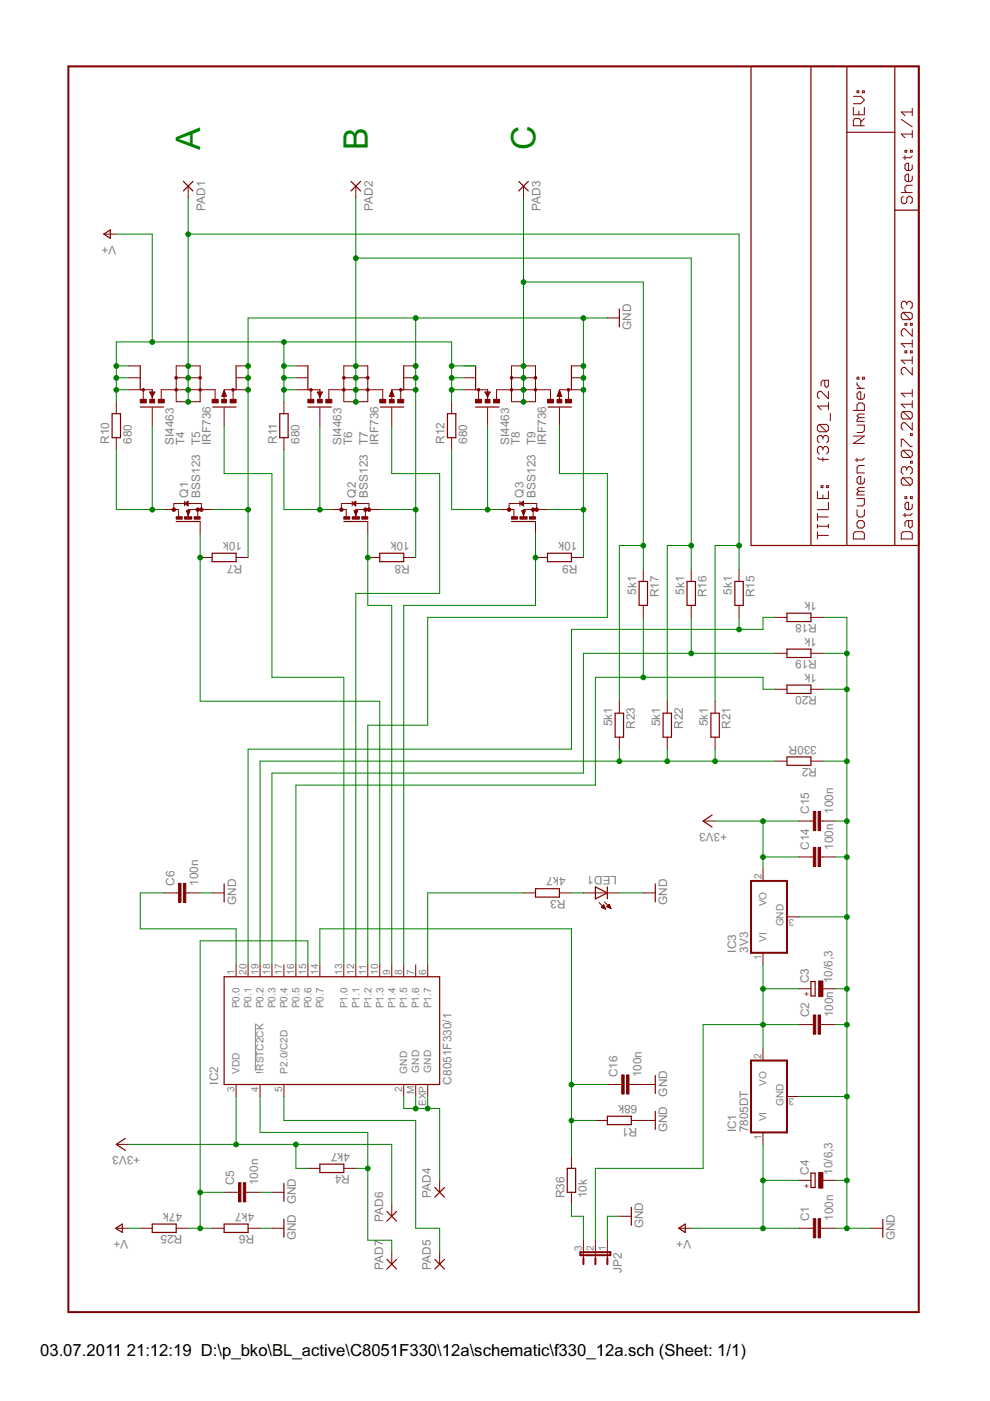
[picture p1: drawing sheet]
<svg xmlns="http://www.w3.org/2000/svg" width="210mm" height="297mm" viewBox="0 0 210 297" stroke-linecap="round" stroke-linejoin="round" font-family="sans-serif">
<defs><g id="words">
<g font-size="8" fill="#008000">
<text x="42.4" y="31.9" transform="rotate(-90 42.4 31.9)">A</text>
<text x="78" y="31.9" transform="rotate(-90 78 31.9)">B</text>
<text x="113.5" y="31.9" transform="rotate(-90 113.5 31.9)">C</text>
</g>
<g font-size="4">
<text x="8.5" y="287.5">03.07.2011</text>
<text x="26.9" y="287.5">21:12:19 D:\p_bko\BL_active\C8051F330\12a\schematic\f330_12a.sch (Sheet: 1/1)</text>
</g>
<g font-size="2.8" fill="#808080">
<text x="43.5" y="44.7" transform="rotate(-90 43.5 44.7)">PAD1</text>
<text x="79.1" y="44.7" transform="rotate(-90 79.1 44.7)">PAD2</text>
<text x="114.6" y="44.7" transform="rotate(-90 114.6 44.7)">PAD3</text>
<text x="24.7" y="52.2" transform="rotate(-180 24.7 52.2)">V+</text>
<text x="133.9" y="69.9" transform="rotate(-90 133.9 69.9)">GND</text>
<text x="23.2" y="94.1" transform="rotate(-90 23.2 94.1)">R10</text>
<text x="28" y="94.1" transform="rotate(-90 28 94.1)">680</text>
<text x="36.8" y="94.3" transform="rotate(-90 36.8 94.3)">SI4463</text>
<text x="39.1" y="94.3" transform="rotate(-90 39.1 94.3)">T4</text>
<text x="42.4" y="94.3" transform="rotate(-90 42.4 94.3)">T5</text>
<text x="44.7" y="94.3" transform="rotate(-90 44.7 94.3)">IRF736</text>
<text x="58.7" y="94.1" transform="rotate(-90 58.7 94.1)">R11</text>
<text x="63.5" y="94.1" transform="rotate(-90 63.5 94.1)">680</text>
<text x="72.4" y="94.3" transform="rotate(-90 72.4 94.3)">SI4463</text>
<text x="74.7" y="94.3" transform="rotate(-90 74.7 94.3)">T6</text>
<text x="78" y="94.3" transform="rotate(-90 78 94.3)">T7</text>
<text x="80.3" y="94.3" transform="rotate(-90 80.3 94.3)">IRF736</text>
<text x="94.3" y="94.1" transform="rotate(-90 94.3 94.1)">R12</text>
<text x="99.1" y="94.1" transform="rotate(-90 99.1 94.1)">680</text>
<text x="107.9" y="94.3" transform="rotate(-90 107.9 94.3)">SI4463</text>
<text x="110.2" y="94.3" transform="rotate(-90 110.2 94.3)">T8</text>
<text x="113.5" y="94.3" transform="rotate(-90 113.5 94.3)">T9</text>
<text x="115.8" y="94.3" transform="rotate(-90 115.8 94.3)">IRF736</text>
<text x="39.9" y="105.5" transform="rotate(-90 39.9 105.5)">Q1</text>
<text x="42.4" y="105.5" transform="rotate(-90 42.4 105.5)">BSS123</text>
<text x="75.4" y="105.5" transform="rotate(-90 75.4 105.5)">Q2</text>
<text x="78" y="105.5" transform="rotate(-90 78 105.5)">BSS123</text>
<text x="111" y="105.5" transform="rotate(-90 111 105.5)">Q3</text>
<text x="113.5" y="105.5" transform="rotate(-90 113.5 105.5)">BSS123</text>
<text x="51.3" y="114.9" transform="rotate(-180 51.3 114.9)">10k</text>
<text x="51.3" y="119.7" transform="rotate(-180 51.3 119.7)">R7</text>
<text x="86.9" y="114.9" transform="rotate(-180 86.9 114.9)">10k</text>
<text x="86.9" y="119.7" transform="rotate(-180 86.9 119.7)">R8</text>
<text x="122.4" y="114.9" transform="rotate(-180 122.4 114.9)">10k</text>
<text x="122.4" y="119.7" transform="rotate(-180 122.4 119.7)">R9</text>
<text x="134.9" y="126.1" transform="rotate(-90 134.9 126.1)">5k1</text>
<text x="139.7" y="126.6" transform="rotate(-90 139.7 126.6)">R17</text>
<text x="145" y="126.1" transform="rotate(-90 145 126.1)">5k1</text>
<text x="149.8" y="126.6" transform="rotate(-90 149.8 126.6)">R16</text>
<text x="155.2" y="126.1" transform="rotate(-90 155.2 126.1)">5k1</text>
<text x="160" y="126.6" transform="rotate(-90 160 126.6)">R15</text>
<text x="173.2" y="127.6" transform="rotate(-180 173.2 127.6)">1k</text>
<text x="173.2" y="135.2" transform="rotate(-180 173.2 135.2)">1k</text>
<text x="173.2" y="132.4" transform="rotate(-180 173.2 132.4)">R18</text>
<text x="173.2" y="142.8" transform="rotate(-180 173.2 142.8)">1k</text>
<text x="173.2" y="140" transform="rotate(-180 173.2 140)">R19</text>
<text x="173.2" y="147.6" transform="rotate(-180 173.2 147.6)">R20</text>
<text x="129.8" y="154" transform="rotate(-90 129.8 154)">5k1</text>
<text x="134.6" y="154.5" transform="rotate(-90 134.6 154.5)">R23</text>
<text x="139.9" y="154" transform="rotate(-90 139.9 154)">5k1</text>
<text x="144.7" y="154.5" transform="rotate(-90 144.7 154.5)">R22</text>
<text x="150.1" y="154" transform="rotate(-90 150.1 154)">5k1</text>
<text x="154.9" y="154.5" transform="rotate(-90 154.9 154.5)">R21</text>
<text x="173.2" y="158.1" transform="rotate(-180 173.2 158.1)">330R</text>
<text x="173.2" y="162.9" transform="rotate(-180 173.2 162.9)">R2</text>
<text x="171.6" y="172.5" transform="rotate(-90 171.6 172.5)">C15</text>
<text x="176.6" y="172.5" transform="rotate(-90 176.6 172.5)">100n</text>
<text x="154.2" y="176.6" transform="rotate(-180 154.2 176.6)">+3V3</text>
<text x="130.8" y="185.8" transform="rotate(-180 130.8 185.8)">LED1</text>
<text x="171.6" y="180.2" transform="rotate(-90 171.6 180.2)">C14</text>
<text x="176.6" y="180.2" transform="rotate(-90 176.6 180.2)">100n</text>
<text x="37" y="187.8" transform="rotate(-90 37 187.8)">C6</text>
<text x="42.1" y="187.8" transform="rotate(-90 42.1 187.8)">100n</text>
<text x="50" y="191.8" transform="rotate(-90 50 191.8)">GND</text>
<text x="119.9" y="186" transform="rotate(-180 119.9 186)">4k7</text>
<text x="119.9" y="190.8" transform="rotate(-180 119.9 190.8)">R3</text>
<text x="141.5" y="191.8" transform="rotate(-90 141.5 191.8)">GND</text>
<text x="156.1" y="202" transform="rotate(-90 156.1 202)">IC3</text>
<text x="158.6" y="202" transform="rotate(-90 158.6 202)">3V3</text>
<text x="171.5" y="208.5" transform="rotate(-90 171.5 208.5)">C3</text>
<text x="176.5" y="208.5" transform="rotate(-90 176.5 208.5)">10/6,3</text>
<text x="171.6" y="215.7" transform="rotate(-90 171.6 215.7)">C2</text>
<text x="176.6" y="215.7" transform="rotate(-90 176.6 215.7)">100n</text>
<text x="46.2" y="229.9" transform="rotate(-90 46.2 229.9)">IC2</text>
<text x="95.8" y="229.9" transform="rotate(-90 95.8 229.9)">C8051F330/1</text>
<text x="130.9" y="228.4" transform="rotate(-90 130.9 228.4)">C16</text>
<text x="136" y="228.4" transform="rotate(-90 136 228.4)">100n</text>
<text x="141.5" y="232.5" transform="rotate(-90 141.5 232.5)">GND</text>
<text x="135.1" y="234.3" transform="rotate(-180 135.1 234.3)">68k</text>
<text x="135.1" y="239.1" transform="rotate(-180 135.1 239.1)">R1</text>
<text x="29.7" y="245.2" transform="rotate(-180 29.7 245.2)">+3V3</text>
<text x="74.2" y="244.4" transform="rotate(-180 74.2 244.4)">4k7</text>
<text x="141.5" y="240.1" transform="rotate(-90 141.5 240.1)">GND</text>
<text x="156.1" y="240.1" transform="rotate(-90 156.1 240.1)">IC1</text>
<text x="158.6" y="240.1" transform="rotate(-90 158.6 240.1)">7805DT</text>
<text x="49.7" y="251.3" transform="rotate(-90 49.7 251.3)">C5</text>
<text x="54.7" y="251.3" transform="rotate(-90 54.7 251.3)">100n</text>
<text x="74.2" y="249.2" transform="rotate(-180 74.2 249.2)">R4</text>
<text x="171.5" y="249.1" transform="rotate(-90 171.5 249.1)">C4</text>
<text x="176.5" y="249.1" transform="rotate(-90 176.5 249.1)">10/6,3</text>
<text x="38.6" y="257.1" transform="rotate(-180 38.6 257.1)">47k</text>
<text x="53.9" y="257.1" transform="rotate(-180 53.9 257.1)">4k7</text>
<text x="62.7" y="255.3" transform="rotate(-90 62.7 255.3)">GND</text>
<text x="91.4" y="253.9" transform="rotate(-90 91.4 253.9)">PAD4</text>
<text x="119.7" y="254.1" transform="rotate(-90 119.7 254.1)">R36</text>
<text x="124.5" y="254.1" transform="rotate(-90 124.5 254.1)">10k</text>
<text x="27.2" y="263" transform="rotate(-180 27.2 263)">V+</text>
<text x="38.6" y="261.9" transform="rotate(-180 38.6 261.9)">R25</text>
<text x="53.9" y="261.9" transform="rotate(-180 53.9 261.9)">R6</text>
<text x="62.7" y="263" transform="rotate(-90 62.7 263)">GND</text>
<text x="81.2" y="259" transform="rotate(-90 81.2 259)">PAD6</text>
<text x="136.4" y="260.4" transform="rotate(-90 136.4 260.4)">GND</text>
<text x="146.5" y="263" transform="rotate(-180 146.5 263)">V+</text>
<text x="171.6" y="258.9" transform="rotate(-90 171.6 258.9)">C1</text>
<text x="176.6" y="258.9" transform="rotate(-90 176.6 258.9)">100n</text>
<text x="189.7" y="263" transform="rotate(-90 189.7 263)">GND</text>
<text x="81.2" y="269.2" transform="rotate(-90 81.2 269.2)">PAD7</text>
<text x="91.4" y="269.2" transform="rotate(-90 91.4 269.2)">PAD5</text>
<text x="131.8" y="269.8" transform="rotate(-90 131.8 269.8)">JP2</text>
</g>
<g font-size="2.4" fill="#808080">
<text x="161.4" y="186.4" transform="rotate(-90 161.4 186.4)">2</text>
<text x="162.5" y="192.2" transform="rotate(-90 162.5 192.2)">VO</text>
<text x="166.1" y="196.4" transform="rotate(-90 166.1 196.4)">GND</text>
<text x="168.4" y="194.7" transform="rotate(-180 168.4 194.7)">3</text>
<text x="161.4" y="203.5" transform="rotate(-90 161.4 203.5)">1</text>
<text x="162.5" y="199.7" transform="rotate(-90 162.5 199.7)">VI</text>
<text x="49.7" y="206.7" transform="rotate(-90 49.7 206.7)">1</text>
<text x="52.2" y="206.7" transform="rotate(-90 52.2 206.7)">20</text>
<text x="54.8" y="206.7" transform="rotate(-90 54.8 206.7)">19</text>
<text x="57.3" y="206.7" transform="rotate(-90 57.3 206.7)">18</text>
<text x="59.9" y="206.7" transform="rotate(-90 59.9 206.7)">17</text>
<text x="62.4" y="206.7" transform="rotate(-90 62.4 206.7)">16</text>
<text x="64.9" y="206.7" transform="rotate(-90 64.9 206.7)">15</text>
<text x="67.5" y="206.7" transform="rotate(-90 67.5 206.7)">14</text>
<text x="72.5" y="206.7" transform="rotate(-90 72.5 206.7)">13</text>
<text x="75.1" y="206.7" transform="rotate(-90 75.1 206.7)">12</text>
<text x="77.6" y="206.7" transform="rotate(-90 77.6 206.7)">11</text>
<text x="80.2" y="206.7" transform="rotate(-90 80.2 206.7)">10</text>
<text x="82.7" y="206.7" transform="rotate(-90 82.7 206.7)">9</text>
<text x="85.2" y="206.7" transform="rotate(-90 85.2 206.7)">8</text>
<text x="87.8" y="206.7" transform="rotate(-90 87.8 206.7)">7</text>
<text x="90.3" y="206.7" transform="rotate(-90 90.3 206.7)">6</text>
<text x="50.8" y="213.8" transform="rotate(-90 50.8 213.8)">P0.0</text>
<text x="53.4" y="213.8" transform="rotate(-90 53.4 213.8)">P0.1</text>
<text x="55.9" y="213.8" transform="rotate(-90 55.9 213.8)">P0.2</text>
<text x="58.4" y="213.8" transform="rotate(-90 58.4 213.8)">P0.3</text>
<text x="61" y="213.8" transform="rotate(-90 61 213.8)">P0.4</text>
<text x="63.5" y="213.8" transform="rotate(-90 63.5 213.8)">P0.5</text>
<text x="66" y="213.8" transform="rotate(-90 66 213.8)">P0.6</text>
<text x="68.6" y="213.8" transform="rotate(-90 68.6 213.8)">P0.7</text>
<text x="73.7" y="213.8" transform="rotate(-90 73.7 213.8)">P1.0</text>
<text x="76.2" y="213.8" transform="rotate(-90 76.2 213.8)">P1.1</text>
<text x="78.7" y="213.8" transform="rotate(-90 78.7 213.8)">P1.2</text>
<text x="81.3" y="213.8" transform="rotate(-90 81.3 213.8)">P1.3</text>
<text x="83.8" y="213.8" transform="rotate(-90 83.8 213.8)">P1.4</text>
<text x="86.4" y="213.8" transform="rotate(-90 86.4 213.8)">P1.5</text>
<text x="88.9" y="213.8" transform="rotate(-90 88.9 213.8)">P1.6</text>
<text x="91.4" y="213.8" transform="rotate(-90 91.4 213.8)">P1.7</text>
<text x="50.8" y="227.6" transform="rotate(-90 50.8 227.6)">VDD</text>
<text x="55.9" y="227.6" transform="rotate(-90 55.9 227.6)">!RSTC2CK</text>
<text x="61" y="227.6" transform="rotate(-90 61 227.6)">P2.0/C2D</text>
<text x="86.4" y="227.6" transform="rotate(-90 86.4 227.6)">GND</text>
<text x="88.9" y="227.4" transform="rotate(-90 88.9 227.4)">GND</text>
<text x="91.4" y="227.4" transform="rotate(-90 91.4 227.4)">GND</text>
<text x="161.4" y="224.5" transform="rotate(-90 161.4 224.5)">2</text>
<text x="49.7" y="231.5" transform="rotate(-90 49.7 231.5)">3</text>
<text x="54.8" y="231.5" transform="rotate(-90 54.8 231.5)">4</text>
<text x="59.9" y="231.5" transform="rotate(-90 59.9 231.5)">5</text>
<text x="85.2" y="231.5" transform="rotate(-90 85.2 231.5)">2</text>
<text x="87.8" y="232.1" transform="rotate(-90 87.8 232.1)">M</text>
<text x="162.5" y="230.3" transform="rotate(-90 162.5 230.3)">VO</text>
<text x="168.4" y="232.8" transform="rotate(-180 168.4 232.8)">3</text>
<text x="90.3" y="234.5" transform="rotate(-90 90.3 234.5)">EXP</text>
<text x="162.5" y="237.8" transform="rotate(-90 162.5 237.8)">VI</text>
<text x="166.1" y="234.5" transform="rotate(-90 166.1 234.5)">GND</text>
<text x="161.4" y="241.6" transform="rotate(-90 161.4 241.6)">1</text>
<text x="123.3" y="265.1" transform="rotate(-90 123.3 265.1)">3</text>
<text x="125.9" y="265.1" transform="rotate(-90 125.9 265.1)">2</text>
<text x="128.4" y="265.1" transform="rotate(-90 128.4 265.1)">1</text>
</g>
<g font-size="2" fill="#800000">
<text x="171.5" y="210.2" transform="rotate(-180 171.5 210.2)">+</text>
<text x="171.5" y="250.8" transform="rotate(-180 171.5 250.8)">+</text>
</g>
</g></defs>
<path d="M54.1 217v10z" fill="#808080" stroke="#808080" stroke-width=".21"/>
<g fill="#800000" stroke="#800000" stroke-width=".25">
<path d="M47.5 259.5h5.1z"/>
<path d="M47.5 261.3h5.1z"/>
<path d="M47.5 259.5v1.8z"/>
<path d="M52.6 259.5v1.8z"/>
<path d="M128.8 236.7h5.1z"/>
<path d="M128.8 238.4h5.1z"/>
<path d="M128.8 236.7v1.7z"/>
<path d="M133.9 236.7v1.7z"/>
<path d="M45.1 86.3h5z"/>
<path d="M50.1 77.6v5z"/>
<path d="M80.6 86.3h5z"/>
<path d="M85.6 77.6v5z"/>
<path d="M116.2 86.3h5z"/>
<path d="M121.2 77.6v5z"/>
<path d="M29.7 86.3h5z"/>
<path d="M29.7 77.6v5z"/>
<path d="M32.8 83.1l-.5 1.1z"/>
<path d="M32.3 83.1h.5z"/>
<path d="M31.8 83.1h.5z"/>
<path d="M31.8 83.1l.5 1.1z"/>
<path d="M32.3 83.7v.5z"/>
<path d="M32.3 83.1v.6z"/>
<path d="M32.3 82.6v.5z"/>
<path d="M32.3 83.7l.5-.6z"/>
<path d="M31.8 83.1l.5 .6z"/>
<path d="M65.3 86.3h4.9z"/>
<path d="M65.3 77.6v5z"/>
<path d="M68.3 83.1l-.5 1.1z"/>
<path d="M67.8 83.1h.5z"/>
<path d="M67.3 83.1h.5z"/>
<path d="M67.3 83.1l.5 1.1z"/>
<path d="M67.8 83.7v.5z"/>
<path d="M67.8 83.1v.6z"/>
<path d="M67.8 82.6v.5z"/>
<path d="M67.8 83.7l.5-.6z"/>
<path d="M67.3 83.1l.5 .6z"/>
<path d="M100.8 86.3h5z"/>
<path d="M100.8 77.6v5z"/>
<path d="M103.9 83.1l-.5 1.1z"/>
<path d="M103.4 83.1h.5z"/>
<path d="M102.9 83.1h.5z"/>
<path d="M102.9 83.1l.5 1.1z"/>
<path d="M103.4 83.7v.5z"/>
<path d="M103.4 83.1v.6z"/>
<path d="M103.4 82.6v.5z"/>
<path d="M103.4 83.7l.5-.6z"/>
<path d="M102.9 83.1l.5 .6z"/>
<path d="M25.5 87.7v5.1z"/>
<path d="M23.8 87.7v5.1z"/>
<path d="M23.8 87.7h1.7z"/>
<path d="M23.8 92.8h1.7z"/>
<path d="M61.1 87.7v5.1z"/>
<path d="M59.3 87.7v5.1z"/>
<path d="M59.3 87.7h1.8z"/>
<path d="M59.3 92.8h1.8z"/>
<path d="M96.6 87.7v5.1z"/>
<path d="M94.9 87.7v5.1z"/>
<path d="M94.9 87.7h1.7z"/>
<path d="M94.9 92.8h1.7z"/>
<path d="M45 117.3h5.1z"/>
<path d="M45 119.1h5.1z"/>
<path d="M45 117.3v1.8z"/>
<path d="M50.1 117.3v1.8z"/>
<path d="M80.5 117.3h5.1z"/>
<path d="M80.5 119.1h5.1z"/>
<path d="M80.5 117.3v1.8z"/>
<path d="M85.6 117.3v1.8z"/>
<path d="M116.1 117.3h5.1z"/>
<path d="M116.1 119.1h5.1z"/>
<path d="M116.1 117.3v1.8z"/>
<path d="M121.2 117.3v1.8z"/>
<path d="M135.5 123.3v5.1z"/>
<path d="M137.3 123.3v5.1z"/>
<path d="M135.5 128.4h1.8z"/>
<path d="M135.5 123.3h1.8z"/>
<path d="M145.7 123.3v5.1z"/>
<path d="M147.4 123.3v5.1z"/>
<path d="M145.7 128.4h1.7z"/>
<path d="M145.7 123.3h1.7z"/>
<path d="M155.8 123.3v5.1z"/>
<path d="M157.6 123.3v5.1z"/>
<path d="M155.8 128.4h1.8z"/>
<path d="M155.8 123.3h1.8z"/>
<path d="M166.9 130h5z"/>
<path d="M166.9 131.8h5z"/>
<path d="M166.9 130v1.8z"/>
<path d="M171.9 130v1.8z"/>
<path d="M166.9 137.6h5z"/>
<path d="M166.9 139.4h5z"/>
<path d="M166.9 137.6v1.8z"/>
<path d="M171.9 137.6v1.8z"/>
<path d="M166.9 145.2h5z"/>
<path d="M166.9 147h5z"/>
<path d="M166.9 145.2v1.8z"/>
<path d="M171.9 145.2v1.8z"/>
<path d="M140.6 151.2v5.1z"/>
<path d="M142.4 151.2v5.1z"/>
<path d="M140.6 156.3h1.8z"/>
<path d="M140.6 151.2h1.8z"/>
<path d="M150.7 151.2v5.1z"/>
<path d="M152.5 151.2v5.1z"/>
<path d="M150.7 156.3h1.8z"/>
<path d="M150.7 151.2h1.8z"/>
<path d="M130.4 151.2v5.1z"/>
<path d="M132.2 151.2v5.1z"/>
<path d="M130.4 156.3h1.8z"/>
<path d="M130.4 151.2h1.8z"/>
<path d="M172.8 208.1v3.1z"/>
<path d="M171.9 208.1h.9z"/>
<path d="M171.9 211.2h.9z"/>
<path d="M171.9 208.1v3.1z"/>
<path d="M194.8 44.6v71.1z"/>
<path d="M179.6 14.1v13.9z"/>
<path d="M189.7 115.7h5.1z"/>
<path d="M189.7 44.6v71.1z"/>
<path d="M179.6 115.7h10.1z"/>
<path d="M179.6 14.1h10.1z"/>
<path d="M189.7 44.6h5.1z"/>
<path d="M189.7 28v16.6z"/>
<path d="M194.8 14.1v30.5z"/>
<path d="M179.6 28h10.1z"/>
<path d="M179.6 28v87.7z"/>
<path d="M189.7 14.1v13.9z"/>
<path d="M189.7 14.1h5.1z"/>
<path d="M171.9 115.7h7.7z"/>
<path d="M159.2 14.1v101.6z"/>
<path d="M159.2 14.1h12.7z"/>
<path d="M171.9 14.1v101.6z"/>
<path d="M159.2 115.7h12.7z"/>
<path d="M171.9 14.1h7.7z"/>
<path d="M32.3 259.5h5.1z"/>
<path d="M32.3 261.3h5.1z"/>
<path d="M32.3 259.5v1.8z"/>
<path d="M37.4 259.5v1.8z"/>
<path d="M143.9 260.4l1.4-.9z"/>
<path d="M143.9 260.4l1.4 .9z"/>
<path d="M145.3 259.5v1.8z"/>
<path d="M22 49.6l1.4-.9z"/>
<path d="M22 49.6l1.4 .9z"/>
<path d="M23.4 48.7v1.8z"/>
<path d="M187.2 258.5v3.8z"/>
<path d="M138.9 187.4v3.8z"/>
<path d="M60.2 250.9v3.8z"/>
<path d="M60.2 258.5v3.8z"/>
<path d="M172.8 248.7v3.1z"/>
<path d="M171.9 248.7h.9z"/>
<path d="M171.9 251.8h.9z"/>
<path d="M171.9 248.7v3.1z"/>
<path d="M122 247.7v5.1z"/>
<path d="M120.3 247.7v5.1z"/>
<path d="M120.3 247.7h1.7z"/>
<path d="M120.3 252.8h1.7z"/>
<path d="M47.5 229.9h45.7z"/>
<path d="M93.2 207.1v22.8z"/>
<path d="M47.5 207.1h45.7z"/>
<path d="M47.5 207.1v22.8z"/>
<path d="M133.9 256v3.8z"/>
<path d="M138.9 235.6v3.9z"/>
<path d="M138.9 228v3.8z"/>
<path d="M166.9 160.5h5z"/>
<path d="M166.9 162.3h5z"/>
<path d="M166.9 160.5v1.8z"/>
<path d="M171.9 160.5v1.8z"/>
<path d="M40.9 38.5l-2 2z"/>
<path d="M38.9 38.5l2 2z"/>
<path d="M74.4 40.5l2.1-2z"/>
<path d="M74.4 38.5l2.1 2z"/>
<path d="M112 38.5l-2 2z"/>
<path d="M110 38.5l2 2z"/>
<path d="M131.3 65.5v3.8z"/>
<path d="M37.4 110.6h5z"/>
<path d="M40.2 108.4l-.3 .7z"/>
<path d="M39.6 108.4h.6z"/>
<path d="M39.6 108.4l.3 .5z"/>
<path d="M39.4 106.8l.4 .2z"/>
<path d="M39.8 106.5v.5z"/>
<path d="M39.4 106.8l.4-.3z"/>
<path d="M72.9 110.6h5.1z"/>
<path d="M75.7 108.4l-.3 .7z"/>
<path d="M75.2 108.4h.5z"/>
<path d="M75.2 108.4l.2 .5z"/>
<path d="M74.9 106.8l.4 .2z"/>
<path d="M75.3 106.5v.5z"/>
<path d="M74.9 106.8l.4-.3z"/>
<path d="M108.5 110.6h5z"/>
<path d="M111.3 108.4l-.3 .7z"/>
<path d="M110.7 108.4h.6z"/>
<path d="M110.7 108.4l.3 .5z"/>
<path d="M110.5 106.8l.4 .2z"/>
<path d="M110.9 106.5v.5z"/>
<path d="M110.5 106.8l.4-.3z"/>
<path d="M126.2 188l2.6 1.3z"/>
<path d="M126.2 190.6l2.6-1.3z"/>
<path d="M128.8 188v1.3z"/>
<path d="M128.8 189.3v1.3z"/>
<path d="M126.2 188v1.3z"/>
<path d="M126.2 189.3v1.3z"/>
<path d="M113.5 188.4h5.1z"/>
<path d="M113.5 190.2h5.1z"/>
<path d="M113.5 188.4v1.8z"/>
<path d="M118.6 188.4v1.8z"/>
<path d="M47.5 187.4v3.8z"/>
<path d="M24.5 260.4l1.4-.9z"/>
<path d="M24.5 260.4l1.4 .9z"/>
<path d="M25.9 259.5v1.8z"/>
<path d="M92.2 253.8l2-2z"/>
<path d="M92.2 251.8l2 2z"/>
<path d="M92.2 269l2-2z"/>
<path d="M92.2 267l2 2z"/>
<path d="M82 258.9l2.1-2z"/>
<path d="M82 256.9l2.1 2z"/>
<path d="M82 269l2.1-2z"/>
<path d="M82 267l2.1 2z"/>
<path d="M67.8 246.8h5.1z"/>
<path d="M67.8 248.6h5.1z"/>
<path d="M67.8 246.8v1.8z"/>
<path d="M72.9 246.8v1.8z"/>
<path d="M149.1 174.1l1.9-1.3z"/>
<path d="M149.1 174.1l1.9 1.2z"/>
<path d="M24.7 242.6l1.9-1.2z"/>
<path d="M24.7 242.6l1.9 1.3z"/>
</g>
<g fill="#800000" stroke="#800000" stroke-width=".21">
<path d="M45 260.4h2.5z"/>
<path d="M52.6 260.4h2.5z"/>
<path d="M126.2 237.6h2.6z"/>
<path d="M133.9 237.6h2.5z"/>
<path d="M49.4 82.6v2.1z"/>
<path d="M45.6 82.6v2z"/>
<path d="M47.5 86.4v1.3z"/>
<path d="M47.5 82.6h2.6z"/>
<path d="M47.5 82.6v.2z"/>
<path d="M39.9 85.2h2.5z"/>
<path d="M50.1 82.6h2.5z"/>
<path d="M39.9 82.6h2.5z"/>
<path d="M39.9 80.1h2.5z"/>
<path d="M39.9 77.6h2.5z"/>
<path d="M42.4 82.6h3.2z"/>
<path d="M42.4 82.6v2.6z"/>
<path d="M42.4 77.6v5z"/>
<path d="M47.5 87.7v2.6z"/>
<path d="M47.5 82.8l-.5 1.2z"/>
<path d="M47 84h1z"/>
<path d="M47.5 82.8l.5 1.2z"/>
<path d="M47.5 83.9v.9z"/>
<path d="M50.1 80.1h2.5z"/>
<path d="M50.1 77.6h2.5z"/>
<path d="M85 82.6v2.1z"/>
<path d="M81.2 82.6v2z"/>
<path d="M83.1 86.4v1.3z"/>
<path d="M83.1 82.6h2.5z"/>
<path d="M83.1 82.6v.2z"/>
<path d="M75.4 85.2h2.6z"/>
<path d="M85.6 82.6h2.5z"/>
<path d="M75.4 82.6h2.6z"/>
<path d="M75.4 80.1h2.6z"/>
<path d="M75.4 77.6h2.6z"/>
<path d="M78 82.6h3.2z"/>
<path d="M78 82.6v2.6z"/>
<path d="M78 77.6v5z"/>
<path d="M83.1 87.7v2.6z"/>
<path d="M83.1 82.8l-.6 1.2z"/>
<path d="M82.5 84h1.1z"/>
<path d="M83.1 82.8l.5 1.2z"/>
<path d="M83.1 83.9v.9z"/>
<path d="M85.6 80.1h2.5z"/>
<path d="M85.6 77.6h2.5z"/>
<path d="M120.5 82.6v2.1z"/>
<path d="M116.7 82.6v2z"/>
<path d="M118.6 86.4v1.3z"/>
<path d="M118.6 82.6h2.6z"/>
<path d="M118.6 82.6v.2z"/>
<path d="M111 85.2h2.5z"/>
<path d="M121.2 82.6h2.5z"/>
<path d="M111 82.6h2.5z"/>
<path d="M111 80.1h2.5z"/>
<path d="M111 77.6h2.5z"/>
<path d="M113.5 82.6h3.2z"/>
<path d="M113.5 82.6v2.6z"/>
<path d="M113.5 77.6v5z"/>
<path d="M118.6 87.7v2.6z"/>
<path d="M118.6 82.8l-.5 1.2z"/>
<path d="M118.1 84h1z"/>
<path d="M118.6 82.8l.5 1.2z"/>
<path d="M118.6 83.9v.9z"/>
<path d="M121.2 80.1h2.5z"/>
<path d="M121.2 77.6h2.5z"/>
<path d="M30.4 82.6v2.1z"/>
<path d="M34.2 82.6v2z"/>
<path d="M32.3 86.4v1.3z"/>
<path d="M29.7 82.6h2.6z"/>
<path d="M32.3 82.6v.2z"/>
<path d="M37.4 85.2h2.5z"/>
<path d="M27.2 82.6h2.5z"/>
<path d="M37.4 82.6h2.5z"/>
<path d="M37.4 80.1h2.5z"/>
<path d="M37.4 77.6h2.5z"/>
<path d="M34.2 82.6h3.2z"/>
<path d="M37.4 82.6v2.6z"/>
<path d="M37.4 77.6v5z"/>
<path d="M32.3 87.7v2.6z"/>
<path d="M32.3 83.9v.3z"/>
<path d="M32.3 84.2v.6z"/>
<path d="M27.2 80.1h2.5z"/>
<path d="M27.2 77.6h2.5z"/>
<path d="M65.9 82.6v2.1z"/>
<path d="M69.7 82.6v2z"/>
<path d="M67.8 86.4v1.3z"/>
<path d="M65.3 82.6h2.5z"/>
<path d="M67.8 82.6v.2z"/>
<path d="M72.9 85.2h2.5z"/>
<path d="M62.7 82.6h2.6z"/>
<path d="M72.9 82.6h2.5z"/>
<path d="M72.9 80.1h2.5z"/>
<path d="M72.9 77.6h2.5z"/>
<path d="M69.7 82.6h3.2z"/>
<path d="M72.9 82.6v2.6z"/>
<path d="M72.9 77.6v5z"/>
<path d="M67.8 87.7v2.6z"/>
<path d="M67.8 83.9v.3z"/>
<path d="M67.8 84.2v.6z"/>
<path d="M62.7 80.1h2.6z"/>
<path d="M62.7 77.6h2.6z"/>
<path d="M101.5 82.6v2.1z"/>
<path d="M105.3 82.6v2z"/>
<path d="M103.4 86.4v1.3z"/>
<path d="M100.8 82.6h2.6z"/>
<path d="M103.4 82.6v.2z"/>
<path d="M108.5 85.2h2.5z"/>
<path d="M98.3 82.6h2.5z"/>
<path d="M108.5 82.6h2.5z"/>
<path d="M108.5 80.1h2.5z"/>
<path d="M108.5 77.6h2.5z"/>
<path d="M105.3 82.6h3.2z"/>
<path d="M108.5 82.6v2.6z"/>
<path d="M108.5 77.6v5z"/>
<path d="M103.4 87.7v2.6z"/>
<path d="M103.4 83.9v.3z"/>
<path d="M103.4 84.2v.6z"/>
<path d="M98.3 80.1h2.5z"/>
<path d="M98.3 77.6h2.5z"/>
<path d="M24.7 85.2v2.5z"/>
<path d="M24.7 92.8v2.5z"/>
<path d="M60.2 85.2v2.5z"/>
<path d="M60.2 92.8v2.5z"/>
<path d="M95.8 85.2v2.5z"/>
<path d="M95.8 92.8v2.5z"/>
<path d="M42.4 118.2h2.6z"/>
<path d="M50.1 118.2h2.5z"/>
<path d="M78 118.2h2.5z"/>
<path d="M85.6 118.2h2.5z"/>
<path d="M113.5 118.2h2.6z"/>
<path d="M121.2 118.2h2.5z"/>
<path d="M136.4 128.4v2.5z"/>
<path d="M136.4 120.7v2.6z"/>
<path d="M146.6 128.4v2.5z"/>
<path d="M146.6 120.7v2.6z"/>
<path d="M156.7 128.4v2.5z"/>
<path d="M156.7 120.7v2.6z"/>
<path d="M164.3 130.9h2.6z"/>
<path d="M171.9 130.9h2.6z"/>
<path d="M164.3 138.5h2.6z"/>
<path d="M171.9 138.5h2.6z"/>
<path d="M164.3 146.1h2.6z"/>
<path d="M171.9 146.1h2.6z"/>
<path d="M141.5 156.3v2.5z"/>
<path d="M141.5 148.7v2.5z"/>
<path d="M151.6 156.3v2.5z"/>
<path d="M151.6 148.7v2.5z"/>
<path d="M131.3 156.3v2.5z"/>
<path d="M131.3 148.7v2.5z"/>
<path d="M161.8 240.1v2.5z"/>
<path d="M166.9 232.5h2.5z"/>
<path d="M161.8 222.3v2.6z"/>
<path d="M169.4 260.4h2.5z"/>
<path d="M174.5 260.4h2.5z"/>
<path d="M171.9 260.4h.5z"/>
<path d="M174 260.4h.5z"/>
<path d="M169.4 217.2h2.5z"/>
<path d="M174.5 217.2h2.5z"/>
<path d="M171.9 217.2h.5z"/>
<path d="M174 217.2h.5z"/>
<path d="M174.5 209.6h2.5z"/>
<path d="M169.4 209.6h2.5z"/>
<path d="M191.1 114.3h2.3z"/>
<path d="M193.4 113.1v1.2z"/>
<path d="M193 112.7l.4 .4z"/>
<path d="M191.5 112.7h1.5z"/>
<path d="M191.5 112.7l-.4 .4z"/>
<path d="M191.1 113.1v1.2z"/>
<path d="M191.9 110.8v.8z"/>
<path d="M192.3 110.4l-.4 .4z"/>
<path d="M192.3 110.4h1.1z"/>
<path d="M193.4 110.4v1.2z"/>
<path d="M193.4 111.6l-.4 .4z"/>
<path d="M192.6 111.6l.4 .4z"/>
<path d="M192.6 110.4v1.2z"/>
<path d="M191.5 109.2h1.5z"/>
<path d="M193 109.2l.4-.4z"/>
<path d="M191.9 108.8v.8z"/>
<path d="M193.4 106.9v.8z"/>
<path d="M193.4 107.7l-.4 .4z"/>
<path d="M192.3 108.1h.7z"/>
<path d="M191.9 107.7l.4 .4z"/>
<path d="M191.9 106.9v.8z"/>
<path d="M192.3 106.5l-.4 .4z"/>
<path d="M192.3 106.5h.3z"/>
<path d="M192.6 106.5v1.6z"/>
<path d="M191.9 105.3v.4z"/>
<path d="M191.9 105.3h.4z"/>
<path d="M192.3 105.3v.4z"/>
<path d="M191.9 105.7h.4z"/>
<path d="M193 105.3v.4z"/>
<path d="M193 105.3h.4z"/>
<path d="M193.4 105.3v.4z"/>
<path d="M193 105.7h.4z"/>
<path d="M191.5 102.9h1.5z"/>
<path d="M191.1 102.5l.4 .4z"/>
<path d="M191.1 101.7v.8z"/>
<path d="M191.1 101.7l.4-.4z"/>
<path d="M191.5 101.3h1.5z"/>
<path d="M193 101.3l.4 .4z"/>
<path d="M193.4 101.7v.8z"/>
<path d="M193.4 102.5l-.4 .4z"/>
<path d="M191.5 101.3l1.5 1.6z"/>
<path d="M191.1 100.1l.4 .4z"/>
<path d="M191.1 99.4v.7z"/>
<path d="M191.5 99l-.4 .4z"/>
<path d="M191.5 99h.4z"/>
<path d="M191.9 99l.4 .4z"/>
<path d="M192.3 99.4v.3z"/>
<path d="M192.6 99l-.3 .4z"/>
<path d="M192.6 99h.4z"/>
<path d="M193 99l.4 .4z"/>
<path d="M193.4 99.4v.7z"/>
<path d="M193.4 100.1l-.4 .4z"/>
<path d="M193 98.2h.4z"/>
<path d="M193 97.8v.4z"/>
<path d="M193 97.8h.4z"/>
<path d="M193.4 97.8v.4z"/>
<path d="M191.5 97h1.5z"/>
<path d="M191.1 96.6l.4 .4z"/>
<path d="M191.1 95.8v.8z"/>
<path d="M191.1 95.8l.4-.3z"/>
<path d="M191.5 95.5h1.5z"/>
<path d="M193 95.5l.4 .3z"/>
<path d="M193.4 95.8v.8z"/>
<path d="M193.4 96.6l-.4 .4z"/>
<path d="M191.5 95.5l1.5 1.5z"/>
<path d="M191.1 93.1v1.6z"/>
<path d="M191.1 93.1h.4z"/>
<path d="M191.5 93.1l1.5 1.6z"/>
<path d="M193 94.7h.4z"/>
<path d="M193 92.3h.4z"/>
<path d="M193 91.9v.4z"/>
<path d="M193 91.9h.4z"/>
<path d="M193.4 91.9v.4z"/>
<path d="M193.4 89.6v1.6z"/>
<path d="M191.9 89.6l1.5 1.6z"/>
<path d="M191.5 89.6h.4z"/>
<path d="M191.5 89.6l-.4 .4z"/>
<path d="M191.1 90v.8z"/>
<path d="M191.1 90.8l.4 .4z"/>
<path d="M191.5 88.8h1.5z"/>
<path d="M191.1 88.4l.4 .4z"/>
<path d="M191.1 87.7v.7z"/>
<path d="M191.1 87.7l.4-.4z"/>
<path d="M191.5 87.3h1.5z"/>
<path d="M193 87.3l.4 .4z"/>
<path d="M193.4 87.7v.7z"/>
<path d="M193.4 88.4l-.4 .4z"/>
<path d="M191.5 87.3l1.5 1.5z"/>
<path d="M191.1 85.7l.8 .8z"/>
<path d="M191.1 85.7h2.3z"/>
<path d="M193.4 84.9v1.6z"/>
<path d="M191.1 83.4l.8 .8z"/>
<path d="M191.1 83.4h2.3z"/>
<path d="M193.4 82.6v1.6z"/>
<path d="M193.4 77.9v1.6z"/>
<path d="M191.9 77.9l1.5 1.6z"/>
<path d="M191.5 77.9h.4z"/>
<path d="M191.5 77.9l-.4 .4z"/>
<path d="M191.1 78.3v.8z"/>
<path d="M191.1 79.1l.4 .4z"/>
<path d="M191.1 76.4l.8 .7z"/>
<path d="M191.1 76.4h2.3z"/>
<path d="M193.4 75.6v1.5z"/>
<path d="M191.9 74.4v.4z"/>
<path d="M191.9 74.4h.4z"/>
<path d="M192.3 74.4v.4z"/>
<path d="M191.9 74.8h.4z"/>
<path d="M193 74.4v.4z"/>
<path d="M193 74.4h.4z"/>
<path d="M193.4 74.4v.4z"/>
<path d="M193 74.8h.4z"/>
<path d="M191.1 72.9l.8 .7z"/>
<path d="M191.1 72.9h2.3z"/>
<path d="M193.4 72.1v1.5z"/>
<path d="M193.4 69.7v1.6z"/>
<path d="M191.9 69.7l1.5 1.6z"/>
<path d="M191.5 69.7h.4z"/>
<path d="M191.5 69.7l-.4 .4z"/>
<path d="M191.1 70.1v.8z"/>
<path d="M191.1 70.9l.4 .4z"/>
<path d="M191.9 68.6v.4z"/>
<path d="M191.9 68.6h.4z"/>
<path d="M192.3 68.6v.4z"/>
<path d="M191.9 69h.4z"/>
<path d="M193 68.6v.4z"/>
<path d="M193 68.6h.4z"/>
<path d="M193.4 68.6v.4z"/>
<path d="M193 69h.4z"/>
<path d="M191.5 67.8h1.5z"/>
<path d="M191.1 67.4l.4 .4z"/>
<path d="M191.1 66.6v.8z"/>
<path d="M191.1 66.6l.4-.4z"/>
<path d="M191.5 66.2h1.5z"/>
<path d="M193 66.2l.4 .4z"/>
<path d="M193.4 66.6v.8z"/>
<path d="M193.4 67.4l-.4 .4z"/>
<path d="M191.5 66.2l1.5 1.6z"/>
<path d="M191.1 65.1l.4 .3z"/>
<path d="M191.1 64.3v.8z"/>
<path d="M191.5 63.9l-.4 .4z"/>
<path d="M191.5 63.9h.4z"/>
<path d="M191.9 63.9l.4 .4z"/>
<path d="M192.3 64.3v.4z"/>
<path d="M192.6 63.9l-.3 .4z"/>
<path d="M192.6 63.9h.4z"/>
<path d="M193 63.9l.4 .4z"/>
<path d="M193.4 64.3v.8z"/>
<path d="M193.4 65.1l-.4 .3z"/>
<path d="M191.5 41.6l-.4 .4z"/>
<path d="M191.1 42v.8z"/>
<path d="M191.1 42.8l.4 .4z"/>
<path d="M191.5 43.2h.4z"/>
<path d="M191.9 43.2l.4-.4z"/>
<path d="M192.3 42v.8z"/>
<path d="M192.6 41.6l-.3 .4z"/>
<path d="M192.6 41.6h.4z"/>
<path d="M193 41.6l.4 .4z"/>
<path d="M193.4 42v.8z"/>
<path d="M193.4 42.8l-.4 .4z"/>
<path d="M191.1 40.8h2.3z"/>
<path d="M191.9 40.4l.4 .4z"/>
<path d="M191.9 39.7v.7z"/>
<path d="M191.9 39.7l.4-.4z"/>
<path d="M192.3 39.3h1.1z"/>
<path d="M193.4 37.3v.8z"/>
<path d="M193.4 38.1l-.4 .4z"/>
<path d="M192.3 38.5h.7z"/>
<path d="M191.9 38.1l.4 .4z"/>
<path d="M191.9 37.3v.8z"/>
<path d="M192.3 36.9l-.4 .4z"/>
<path d="M192.3 36.9h.3z"/>
<path d="M192.6 36.9v1.6z"/>
<path d="M193.4 35v.8z"/>
<path d="M193.4 35.8l-.4 .4z"/>
<path d="M192.3 36.2h.7z"/>
<path d="M191.9 35.8l.4 .4z"/>
<path d="M191.9 35v.8z"/>
<path d="M191.9 35l.4-.4z"/>
<path d="M192.3 34.6h.3z"/>
<path d="M192.6 34.6v1.6z"/>
<path d="M191.5 33.4h1.5z"/>
<path d="M193.4 33l-.4 .4z"/>
<path d="M191.9 33v.8z"/>
<path d="M191.9 31.9v.4z"/>
<path d="M191.9 31.9h.4z"/>
<path d="M192.3 31.9v.4z"/>
<path d="M191.9 32.3h.4z"/>
<path d="M193 31.9v.4z"/>
<path d="M193 31.9h.4z"/>
<path d="M193.4 31.9v.4z"/>
<path d="M193 32.3h.4z"/>
<path d="M191.1 28.4l.8 .8z"/>
<path d="M191.1 28.4h2.3z"/>
<path d="M193.4 27.6v1.6z"/>
<path d="M191.1 25.3l2.3 1.6z"/>
<path d="M191.1 23.7l.8 .8z"/>
<path d="M191.1 23.7h2.3z"/>
<path d="M193.4 23v1.5z"/>
<path d="M180.9 26.7h2.4z"/>
<path d="M180.9 25.5v1.2z"/>
<path d="M181.3 25.1l-.4 .4z"/>
<path d="M181.3 25.1h.8z"/>
<path d="M182.1 25.1l.4 .4z"/>
<path d="M182.5 25.5v1.2z"/>
<path d="M183.3 25.1l-.8 .8z"/>
<path d="M180.9 22.8v1.5z"/>
<path d="M180.9 24.3h2.4z"/>
<path d="M183.3 22.8v1.5z"/>
<path d="M182.1 23.6v.7z"/>
<path d="M180.9 22h1.6z"/>
<path d="M183.3 21.2l-.8 .8z"/>
<path d="M182.5 20.4l.8 .8z"/>
<path d="M180.9 20.4h1.6z"/>
<path d="M181.7 19.3v.4z"/>
<path d="M181.7 19.3h.4z"/>
<path d="M182.1 19.3v.4z"/>
<path d="M181.7 19.7h.4z"/>
<path d="M182.9 19.3v.4z"/>
<path d="M182.9 19.3h.4z"/>
<path d="M183.3 19.3v.4z"/>
<path d="M182.9 19.7h.4z"/>
<path d="M173.3 113.5h2.3z"/>
<path d="M173.3 112.7v1.6z"/>
<path d="M175.6 111.2v.8z"/>
<path d="M173.3 111.6h2.3z"/>
<path d="M173.3 111.2v.8z"/>
<path d="M173.3 109.6h2.3z"/>
<path d="M173.3 108.8v1.6z"/>
<path d="M173.3 108.1h2.3z"/>
<path d="M175.6 106.5v1.6z"/>
<path d="M173.3 104.2v1.5z"/>
<path d="M173.3 105.7h2.3z"/>
<path d="M175.6 104.2v1.5z"/>
<path d="M174.5 104.9v.8z"/>
<path d="M174.1 103v.4z"/>
<path d="M174.1 103h.4z"/>
<path d="M174.5 103v.4z"/>
<path d="M174.1 103.4h.4z"/>
<path d="M175.3 103v.4z"/>
<path d="M175.3 103h.3z"/>
<path d="M175.6 103v.4z"/>
<path d="M175.3 103.4h.3z"/>
<path d="M180.9 114.3h2.4z"/>
<path d="M183.3 113.1v1.2z"/>
<path d="M182.9 112.7l.4 .4z"/>
<path d="M181.3 112.7h1.6z"/>
<path d="M181.3 112.7l-.4 .4z"/>
<path d="M180.9 113.1v1.2z"/>
<path d="M183.3 110.8v.8z"/>
<path d="M182.9 110.4l.4 .4z"/>
<path d="M182.1 110.4h.8z"/>
<path d="M182.1 110.4l-.4 .4z"/>
<path d="M181.7 110.8v.8z"/>
<path d="M181.7 111.6l.4 .4z"/>
<path d="M182.1 112h.8z"/>
<path d="M183.3 111.6l-.4 .4z"/>
<path d="M181.7 108.1v1.1z"/>
<path d="M181.7 109.2l.4 .4z"/>
<path d="M182.1 109.6h.8z"/>
<path d="M182.9 109.6l.4-.4z"/>
<path d="M183.3 108.1v1.1z"/>
<path d="M181.7 107.3h1.2z"/>
<path d="M182.9 107.3l.4-.4z"/>
<path d="M183.3 105.7v1.2z"/>
<path d="M181.7 105.7h1.6z"/>
<path d="M181.7 104.9h1.6z"/>
<path d="M181.7 104.5v.4z"/>
<path d="M181.7 104.5l.4-.3z"/>
<path d="M182.1 104.2h1.2z"/>
<path d="M181.7 103.8l.4 .4z"/>
<path d="M181.7 103.8l.4-.4z"/>
<path d="M182.1 103.4h1.2z"/>
<path d="M183.3 101.4v.8z"/>
<path d="M183.3 102.2l-.4 .4z"/>
<path d="M182.1 102.6h.8z"/>
<path d="M181.7 102.2l.4 .4z"/>
<path d="M181.7 101.4v.8z"/>
<path d="M182.1 101l-.4 .4z"/>
<path d="M182.1 101h.4z"/>
<path d="M182.5 101v1.6z"/>
<path d="M181.7 100.3h1.6z"/>
<path d="M181.7 99.1v1.2z"/>
<path d="M181.7 99.1l.4-.4z"/>
<path d="M182.1 98.7h1.2z"/>
<path d="M181.3 97.5h1.6z"/>
<path d="M183.3 97.1l-.4 .4z"/>
<path d="M181.7 97.1v.8z"/>
<path d="M180.9 94h2.4z"/>
<path d="M180.9 94l2.4-1.5z"/>
<path d="M180.9 92.5h2.4z"/>
<path d="M181.7 91.7h1.2z"/>
<path d="M183.3 91.3l-.4 .4z"/>
<path d="M183.3 90.1v1.2z"/>
<path d="M181.7 90.1h1.6z"/>
<path d="M181.7 89.3h1.6z"/>
<path d="M181.7 89v.3z"/>
<path d="M182.1 88.6l-.4 .4z"/>
<path d="M182.1 88.6h1.2z"/>
<path d="M181.7 88.2l.4 .4z"/>
<path d="M182.1 87.8l-.4 .4z"/>
<path d="M182.1 87.8h1.2z"/>
<path d="M180.9 87h2.4z"/>
<path d="M183.3 85.8v1.2z"/>
<path d="M182.9 85.4l.4 .4z"/>
<path d="M182.1 85.4h.8z"/>
<path d="M182.1 85.4l-.4 .4z"/>
<path d="M181.7 85.8v1.2z"/>
<path d="M183.3 83.5v.8z"/>
<path d="M183.3 84.3l-.4 .4z"/>
<path d="M182.1 84.7h.8z"/>
<path d="M181.7 84.3l.4 .4z"/>
<path d="M181.7 83.5v.8z"/>
<path d="M182.1 83.1l-.4 .4z"/>
<path d="M182.1 83.1h.4z"/>
<path d="M182.5 83.1v1.6z"/>
<path d="M181.7 82.3h1.6z"/>
<path d="M181.7 81.6l.8 .7z"/>
<path d="M181.7 81.2v.4z"/>
<path d="M181.7 80v.4z"/>
<path d="M181.7 80h.4z"/>
<path d="M182.1 80v.4z"/>
<path d="M181.7 80.4h.4z"/>
<path d="M182.9 80v.4z"/>
<path d="M182.9 80h.4z"/>
<path d="M183.3 80v.4z"/>
<path d="M182.9 80.4h.4z"/>
<path d="M173.7 97.4h1.9z"/>
<path d="M173.3 97l.4 .4z"/>
<path d="M174.5 97v.8z"/>
<path d="M173.3 95.8l.4 .4z"/>
<path d="M173.3 95.1v.7z"/>
<path d="M173.7 94.7l-.4 .4z"/>
<path d="M173.7 94.7h.4z"/>
<path d="M174.1 94.7l.4 .4z"/>
<path d="M174.5 95.1v.3z"/>
<path d="M174.9 94.7l-.4 .4z"/>
<path d="M174.9 94.7h.4z"/>
<path d="M175.3 94.7l.3 .4z"/>
<path d="M175.6 95.1v.7z"/>
<path d="M175.6 95.8l-.3 .4z"/>
<path d="M173.3 93.5l.4 .4z"/>
<path d="M173.3 92.7v.8z"/>
<path d="M173.3 92.7l.4-.4z"/>
<path d="M173.7 92.3h.4z"/>
<path d="M174.1 92.3l.4 .4z"/>
<path d="M174.5 92.7v.4z"/>
<path d="M174.5 92.7l.4-.4z"/>
<path d="M174.9 92.3h.4z"/>
<path d="M175.3 92.3l.3 .4z"/>
<path d="M175.6 92.7v.8z"/>
<path d="M175.6 93.5l-.3 .4z"/>
<path d="M173.7 91.5h1.6z"/>
<path d="M173.3 91.2l.4 .3z"/>
<path d="M173.3 90.4v.8z"/>
<path d="M173.7 90l-.4 .4z"/>
<path d="M173.7 90h1.6z"/>
<path d="M175.3 90l.3 .4z"/>
<path d="M175.6 90.4v.8z"/>
<path d="M175.6 91.2l-.3 .3z"/>
<path d="M173.7 90l1.6 1.5z"/>
<path d="M176 87.7v1.5z"/>
<path d="M173.3 86.1l.8 .8z"/>
<path d="M173.3 86.1h2.3z"/>
<path d="M175.6 85.3v1.6z"/>
<path d="M175.6 83v1.5z"/>
<path d="M174.1 83l1.5 1.5z"/>
<path d="M173.7 83h.4z"/>
<path d="M173.7 83l-.4 .4z"/>
<path d="M173.3 83.4v.7z"/>
<path d="M173.3 84.1l.4 .4z"/>
<path d="M174.1 81v.8z"/>
<path d="M174.5 80.6l-.4 .4z"/>
<path d="M174.5 80.6h1.1z"/>
<path d="M175.6 80.6v1.2z"/>
<path d="M175.6 81.8l-.3 .4z"/>
<path d="M174.9 81.8l.4 .4z"/>
<path d="M174.9 80.6v1.2z"/>
<path d="M29.7 260.4h2.6z"/>
<path d="M37.4 260.4h2.5z"/>
<path d="M144 260.4h2.6z"/>
<path d="M22.1 49.6h2.6z"/>
<path d="M184.6 260.4h2.6z"/>
<path d="M136.4 189.3h2.5z"/>
<path d="M128.8 263v2.5z"/>
<path d="M126.2 263v2.5z"/>
<path d="M123.7 263v2.5z"/>
<path d="M123.7 265.5v1.3z"/>
<path d="M126.2 265.5v1.3z"/>
<path d="M128.8 265.5v1.3z"/>
<path d="M57.7 252.8h2.5z"/>
<path d="M57.7 260.4h2.5z"/>
<path d="M174.5 250.3h2.5z"/>
<path d="M169.4 250.3h2.5z"/>
<path d="M121.2 245.2v2.5z"/>
<path d="M121.2 252.8v2.5z"/>
<path d="M85.6 229.9v2.6z"/>
<path d="M50.1 229.9v2.6z"/>
<path d="M55.1 229.9v2.6z"/>
<path d="M52.6 204.6v2.5z"/>
<path d="M88.1 229.9v2.6z"/>
<path d="M90.7 229.9v2.6z"/>
<path d="M55.1 204.6v2.5z"/>
<path d="M57.7 204.6v2.5z"/>
<path d="M60.2 204.6v2.5z"/>
<path d="M62.7 204.6v2.5z"/>
<path d="M65.3 204.6v2.5z"/>
<path d="M67.8 204.6v2.5z"/>
<path d="M72.9 204.6v2.5z"/>
<path d="M50.1 204.6v2.5z"/>
<path d="M75.4 204.6v2.5z"/>
<path d="M78 204.6v2.5z"/>
<path d="M80.5 204.6v2.5z"/>
<path d="M83.1 204.6v2.5z"/>
<path d="M85.6 204.6v2.5z"/>
<path d="M88.1 204.6v2.5z"/>
<path d="M90.7 204.6v2.5z"/>
<path d="M60.2 229.9v2.6z"/>
<path d="M161.8 202v2.6z"/>
<path d="M166.9 194.4h2.5z"/>
<path d="M161.8 184.2v2.6z"/>
<path d="M169.4 181.7h2.5z"/>
<path d="M174.5 181.7h2.5z"/>
<path d="M171.9 181.7h.5z"/>
<path d="M174 181.7h.5z"/>
<path d="M169.4 174.1h2.5z"/>
<path d="M174.5 174.1h2.5z"/>
<path d="M171.9 174.1h.5z"/>
<path d="M174 174.1h.5z"/>
<path d="M131.3 257.9h2.6z"/>
<path d="M136.4 237.6h2.5z"/>
<path d="M128.8 229.9h2.5z"/>
<path d="M133.9 229.9h2.5z"/>
<path d="M131.3 229.9h.5z"/>
<path d="M133.3 229.9h.6z"/>
<path d="M136.4 229.9h2.5z"/>
<path d="M164.3 161.4h2.6z"/>
<path d="M171.9 161.4h2.6z"/>
<path d="M47.5 252.8h2.6z"/>
<path d="M52.6 252.8h2.5z"/>
<path d="M50.1 252.8h.5z"/>
<path d="M52.1 252.8h.5z"/>
<path d="M39.9 39.5v2.5z"/>
<path d="M75.4 39.5v2.5z"/>
<path d="M111 39.5v2.5z"/>
<path d="M128.8 67.4h2.5z"/>
<path d="M42.4 110.6v2.5z"/>
<path d="M34.8 108h2.6z"/>
<path d="M42.4 108h2.6z"/>
<path d="M39.5 108.3l.4 1z"/>
<path d="M39.5 108.3h.8z"/>
<path d="M40.3 108.3l-.4 1z"/>
<path d="M39.9 109.1v.2z"/>
<path d="M39.9 108.9v.2z"/>
<path d="M39.9 108v.9z"/>
<path d="M39.9 108h2z"/>
<path d="M41.9 108h.8z"/>
<path d="M39.9 109.3v.3z"/>
<path d="M36.9 106.8v1.2z"/>
<path d="M36.9 106.8h2.2z"/>
<path d="M39.1 106.8h.3z"/>
<path d="M39.4 106.8h3.3z"/>
<path d="M42.7 106.8v1.2z"/>
<path d="M39.9 106.3v1z"/>
<path d="M39.1 106.8l.8 .5z"/>
<path d="M39.1 106.8l.8-.5z"/>
<path d="M39.1 106.3v1z"/>
<path d="M37.9 108v1.6z"/>
<path d="M37.4 108h.5z"/>
<path d="M41.9 108v1.6z"/>
<path d="M78 110.6v2.5z"/>
<path d="M70.4 108h2.5z"/>
<path d="M78 108h2.5z"/>
<path d="M75.1 108.3l.3 1z"/>
<path d="M75.1 108.3h.7z"/>
<path d="M75.8 108.3l-.4 1z"/>
<path d="M75.4 109.1v.2z"/>
<path d="M75.4 108.9v.2z"/>
<path d="M75.4 108v.9z"/>
<path d="M75.4 108h2.1z"/>
<path d="M77.5 108h.7z"/>
<path d="M75.4 109.3v.3z"/>
<path d="M72.4 106.8v1.2z"/>
<path d="M72.4 106.8h2.3z"/>
<path d="M74.7 106.8h.2z"/>
<path d="M74.9 106.8h3.3z"/>
<path d="M78.2 106.8v1.2z"/>
<path d="M75.4 106.3v1z"/>
<path d="M74.7 106.8l.7 .5z"/>
<path d="M74.7 106.8l.7-.5z"/>
<path d="M74.7 106.3v1z"/>
<path d="M73.4 108v1.6z"/>
<path d="M72.9 108h.5z"/>
<path d="M77.5 108v1.6z"/>
<path d="M113.5 110.6v2.5z"/>
<path d="M105.9 108h2.6z"/>
<path d="M113.5 108h2.6z"/>
<path d="M110.6 108.3l.4 1z"/>
<path d="M110.6 108.3h.8z"/>
<path d="M111.4 108.3l-.4 1z"/>
<path d="M111 109.1v.2z"/>
<path d="M111 108.9v.2z"/>
<path d="M111 108v.9z"/>
<path d="M111 108h2z"/>
<path d="M113 108h.8z"/>
<path d="M111 109.3v.3z"/>
<path d="M107.9 106.8v1.2z"/>
<path d="M107.9 106.8h2.3z"/>
<path d="M110.2 106.8h.3z"/>
<path d="M110.5 106.8h3.3z"/>
<path d="M113.8 106.8v1.2z"/>
<path d="M111 106.3v1z"/>
<path d="M110.2 106.8l.8 .5z"/>
<path d="M110.2 106.8l.8-.5z"/>
<path d="M110.2 106.3v1z"/>
<path d="M109 108v1.6z"/>
<path d="M108.5 108h.5z"/>
<path d="M113 108v1.6z"/>
<path d="M128.8 189.3h2.5z"/>
<path d="M123.7 189.3h2.5z"/>
<path d="M126.2 189.3h2.6z"/>
<path d="M127 191.3l1.4 1.4z"/>
<path d="M128.1 191.2l1.4 1.4z"/>
<path d="M127.5 192.4l.9 .3z"/>
<path d="M127.5 192.4l.5-.5z"/>
<path d="M128 191.9l.4 .8z"/>
<path d="M128.2 192.4v.3z"/>
<path d="M128.1 192.1v.5z"/>
<path d="M128 191.9v.7z"/>
<path d="M127.9 192v.5z"/>
<path d="M127.8 192.1v.4z"/>
<path d="M127.6 192.2v.2z"/>
<path d="M128.7 192.2l.8 .4z"/>
<path d="M128.7 192.2l.5-.5z"/>
<path d="M129.2 191.7l.3 .9z"/>
<path d="M129.5 192.4v.2z"/>
<path d="M129.3 192.1v.4z"/>
<path d="M129.2 191.8v.7z"/>
<path d="M129.1 191.8v.6z"/>
<path d="M129 191.9v.5z"/>
<path d="M128.8 192v.3z"/>
<path d="M111 189.3h2.5z"/>
<path d="M118.6 189.3h2.6z"/>
<path d="M34.8 189.3h2.6z"/>
<path d="M39.9 189.3h2.5z"/>
<path d="M37.4 189.3h.5z"/>
<path d="M39.4 189.3h.5z"/>
<path d="M45 189.3h2.5z"/>
<path d="M24.7 260.4h2.5z"/>
<path d="M93.2 250.3v2.5z"/>
<path d="M93.2 265.5v2.5z"/>
<path d="M83.1 255.3v2.6z"/>
<path d="M83.1 265.5v2.5z"/>
<path d="M65.3 247.7h2.5z"/>
<path d="M72.9 247.7h2.5z"/>
<path d="M149.1 174.1h2.5z"/>
<path d="M24.7 242.6h2.5z"/>
<path d="M120.3 82.4h.4v.4h-.4z" fill-rule="evenodd"/>
<path d="M113.3 82.4h.4v.4h-.4z" fill-rule="evenodd"/>
<path d="M113.3 79.9h.4v.4h-.4z" fill-rule="evenodd"/>
<path d="M30.2 82.4h.4v.4h-.4z" fill-rule="evenodd"/>
<path d="M101.3 82.4h.4v.4h-.4z" fill-rule="evenodd"/>
<path d="M108.3 82.4h.3v.4h-.3z" fill-rule="evenodd"/>
<path d="M108.3 79.9h.3v.4h-.3z" fill-rule="evenodd"/>
<circle cx="49.4" cy="82.6" r=".29"/>
<circle cx="42.4" cy="82.6" r=".29"/>
<circle cx="42.4" cy="80.1" r=".29"/>
<circle cx="85" cy="82.6" r=".29"/>
<circle cx="78" cy="82.6" r=".29"/>
<circle cx="78" cy="80.1" r=".29"/>
<circle cx="37.3" cy="82.6" r=".29"/>
<circle cx="37.3" cy="80.1" r=".29"/>
<circle cx="65.9" cy="82.6" r=".29"/>
<circle cx="72.9" cy="82.6" r=".29"/>
<circle cx="72.9" cy="80.1" r=".29"/>
<circle cx="42.7" cy="108.1" r=".36"/>
<circle cx="41.9" cy="108.1" r=".36"/>
<circle cx="36.9" cy="108.1" r=".36"/>
<circle cx="78.2" cy="108.1" r=".36"/>
<circle cx="77.5" cy="108.1" r=".36"/>
<circle cx="72.4" cy="108.1" r=".36"/>
<circle cx="113.8" cy="108.1" r=".36"/>
<circle cx="113" cy="108.1" r=".36"/>
<circle cx="107.9" cy="108.1" r=".36"/>
</g>
<g fill="#800000" stroke="#800000" stroke-width=".21">
<path d="M48.8 84.7h1.3v.7h-1.3z"/>
<path d="M47 84.7h1v.7h-1z"/>
<path d="M45 84.7h1.2v.7h-1.2z"/>
<path d="M84.3 84.7h1.3v.7h-1.3z"/>
<path d="M82.5 84.7h1.1v.7h-1.1z"/>
<path d="M80.5 84.7h1.3v.7h-1.3z"/>
<path d="M119.9 84.7h1.3v.7h-1.3z"/>
<path d="M118.1 84.7h1v.7h-1z"/>
<path d="M116.1 84.7h1.2v.7h-1.2z"/>
<path d="M29.7 84.7h1.3v.7h-1.3z"/>
<path d="M31.8 84.7h1v.7h-1z"/>
<path d="M33.5 84.7h1.3v.7h-1.3z"/>
<path d="M65.3 84.7h1.2v.7h-1.2z"/>
<path d="M67.3 84.7h1v.7h-1z"/>
<path d="M69.1 84.7h1.3v.7h-1.3z"/>
<path d="M100.8 84.7h1.3v.7h-1.3z"/>
<path d="M102.9 84.7h1v.7h-1z"/>
<path d="M104.6 84.7h1.3v.7h-1.3z"/>
<path d="M173.5 258.4h.5v4h-.5z"/>
<path d="M172.4 258.4h.6v4h-.6z"/>
<path d="M173.5 215.2h.5v4.1h-.5z"/>
<path d="M172.4 215.2h.6v4.1h-.6z"/>
<path d="M173.6 208h.9v3.3h-.9z"/>
<path d="M173.6 248.6h.9v3.3h-.9z"/>
<path d="M173.5 179.7h.5v4h-.5z"/>
<path d="M172.4 179.7h.6v4h-.6z"/>
<path d="M173.5 172h.5v4.1h-.5z"/>
<path d="M172.4 172h.6v4.1h-.6z"/>
<path d="M132.8 227.9h.5v4.1h-.5z"/>
<path d="M131.8 227.9h.5v4.1h-.5z"/>
<path d="M51.6 250.8h.5v4h-.5z"/>
<path d="M50.6 250.8h.5v4h-.5z"/>
<path d="M37.4 109.6h1.2v.5h-1.2z"/>
<path d="M41.2 109.6h1.2v.5h-1.2z"/>
<path d="M39.1 109.6h1.6v.5h-1.6z"/>
<path d="M72.9 109.6h1.3v.5h-1.3z"/>
<path d="M76.7 109.6h1.3v.5h-1.3z"/>
<path d="M74.7 109.6h1.5v.5h-1.5z"/>
<path d="M108.5 109.6h1.2v.5h-1.2z"/>
<path d="M112.3 109.6h1.2v.5h-1.2z"/>
<path d="M110.2 109.6h1.6v.5h-1.6z"/>
<path d="M38.9 187.3h.5v4h-.5z"/>
<path d="M37.9 187.3h.5v4h-.5z"/>
</g>
<g fill="#800000" stroke="#800000" stroke-width=".32">
<path d="M47.5 83l.3 .9z"/>
<path d="M47.5 83l-.2 .9z"/>
<path d="M47.3 83.9h.2z"/>
<path d="M47.5 83.7v.2z"/>
<path d="M83.1 83l.2 .9z"/>
<path d="M83.1 83l-.3 .9z"/>
<path d="M82.8 83.9h.3z"/>
<path d="M83.1 83.7v.2z"/>
<path d="M118.6 83l.3 .9z"/>
<path d="M118.6 83l-.2 .9z"/>
<path d="M118.4 83.9h.2z"/>
<path d="M118.6 83.7v.2z"/>
</g>
<g fill="#800000" stroke="#800000" stroke-width=".42">
<path d="M166.9 224.9v15.2z"/>
<path d="M159.2 224.9h7.7z"/>
<path d="M159.2 224.9v15.2z"/>
<path d="M159.2 240.1h7.7z"/>
<path d="M14.5 14.1h180.3z"/>
<path d="M14.5 14.1v264.1z"/>
<path d="M14.5 278.2h180.3z"/>
<path d="M194.8 14.1v264.1z"/>
<path d="M123.7 266.8v1.2z"/>
<path d="M126.2 266.8v1.2z"/>
<path d="M128.8 266.8v1.2z"/>
<path d="M123.1 265.5h6.3z"/>
<path d="M123.1 265.5v.6z"/>
<path d="M123.1 266.1h6.3z"/>
<path d="M129.4 265.5v.6z"/>
<path d="M166.9 186.8v15.2z"/>
<path d="M159.2 186.8h7.7z"/>
<path d="M159.2 186.8v15.2z"/>
<path d="M159.2 202h7.7z"/>
</g>
<g fill="#008000" stroke="#008000" stroke-width=".21">
<path d="M95.8 95.3v12.7z"/>
<path d="M95.8 108h7.6z"/>
<path d="M103.4 108h2.5z"/>
<path d="M103.4 90.3v17.7z"/>
<path d="M151.6 158.8v2.6z"/>
<path d="M141.5 161.4h10.1z"/>
<path d="M131.3 161.4h10.2z"/>
<path d="M131.3 158.8v2.6z"/>
<path d="M141.5 158.8v2.6z"/>
<path d="M151.6 161.4h12.7z"/>
<path d="M55.1 161.4h76.2z"/>
<path d="M55.1 161.4v43.2z"/>
<path d="M161.8 204.6v5z"/>
<path d="M161.8 209.6h7.6z"/>
<path d="M161.8 217.2v5.1z"/>
<path d="M161.8 209.6v7.6z"/>
<path d="M161.8 217.2h7.6z"/>
<path d="M126.2 247.7v15.3z"/>
<path d="M126.2 247.7h22.9z"/>
<path d="M149.1 217.2v30.5z"/>
<path d="M149.1 217.2h12.7z"/>
<path d="M177 260.4h2.6z"/>
<path d="M179.6 260.4h5z"/>
<path d="M169.4 232.5h10.2z"/>
<path d="M174.5 130.9h5.1z"/>
<path d="M179.6 130.9v7.6z"/>
<path d="M174.5 138.5h5.1z"/>
<path d="M179.6 138.5v7.6z"/>
<path d="M174.5 146.1h5.1z"/>
<path d="M179.6 217.2v15.3z"/>
<path d="M179.6 209.6v7.6z"/>
<path d="M179.6 194.4v15.2z"/>
<path d="M179.6 181.7v12.7z"/>
<path d="M179.6 174.1v7.6z"/>
<path d="M179.6 161.4v12.7z"/>
<path d="M179.6 146.1v15.3z"/>
<path d="M179.6 250.3v10.1z"/>
<path d="M179.6 232.5v17.8z"/>
<path d="M177 250.3h2.6z"/>
<path d="M177 217.2h2.6z"/>
<path d="M177 209.6h2.6z"/>
<path d="M174.5 161.4h5.1z"/>
<path d="M169.4 194.4h10.2z"/>
<path d="M177 181.7h2.6z"/>
<path d="M177 174.1h2.6z"/>
<path d="M128.8 257.9v5.1z"/>
<path d="M128.8 257.9h2.5z"/>
<path d="M123.7 108v10.2z"/>
<path d="M116.1 108h7.6z"/>
<path d="M123.7 82.6v25.4z"/>
<path d="M123.7 80.1v2.5z"/>
<path d="M123.7 77.6v2.5z"/>
<path d="M123.7 67.4v10.2z"/>
<path d="M123.7 67.4h5.1z"/>
<path d="M52.6 108v10.2z"/>
<path d="M45 108h7.6z"/>
<path d="M52.6 82.6v25.4z"/>
<path d="M52.6 80.1v2.5z"/>
<path d="M52.6 77.6v2.5z"/>
<path d="M52.6 67.4v10.2z"/>
<path d="M52.6 67.4h35.5z"/>
<path d="M88.1 67.4h35.6z"/>
<path d="M88.1 67.4v10.2z"/>
<path d="M88.1 77.6v2.5z"/>
<path d="M88.1 80.1v2.5z"/>
<path d="M88.1 82.6v25.4z"/>
<path d="M80.5 108h7.6z"/>
<path d="M88.1 108v10.2z"/>
<path d="M131.3 189.3h5.1z"/>
<path d="M42.4 189.3h2.6z"/>
<path d="M55.1 260.4h2.6z"/>
<path d="M55.1 252.8h2.6z"/>
<path d="M136.4 130.9v12.7z"/>
<path d="M136.4 143.6h25.4z"/>
<path d="M161.8 143.6v2.5z"/>
<path d="M161.8 146.1h2.5z"/>
<path d="M126.2 143.6h10.2z"/>
<path d="M62.7 166.5v38.1z"/>
<path d="M62.7 166.5h63.5z"/>
<path d="M126.2 143.6v22.9z"/>
<path d="M146.6 130.9v7.6z"/>
<path d="M146.6 138.5h17.7z"/>
<path d="M123.7 138.5h22.9z"/>
<path d="M123.7 138.5v25.4z"/>
<path d="M57.7 163.9h66z"/>
<path d="M57.7 163.9v40.7z"/>
<path d="M24.7 95.3v12.7z"/>
<path d="M24.7 108h7.6z"/>
<path d="M32.3 108h2.5z"/>
<path d="M32.3 90.3v17.7z"/>
<path d="M136.4 59.8v55.9z"/>
<path d="M136.4 115.7v5z"/>
<path d="M111 59.8v17.8z"/>
<path d="M111 77.6v2.5z"/>
<path d="M111 80.1v2.5z"/>
<path d="M111 82.6v2.6z"/>
<path d="M111 59.8h25.4z"/>
<path d="M111 42v17.8z"/>
<path d="M131.3 115.7h5.1z"/>
<path d="M131.3 115.7v33z"/>
<path d="M146.6 54.7v61z"/>
<path d="M146.6 115.7v5z"/>
<path d="M75.4 77.6v2.5z"/>
<path d="M75.4 80.1v2.5z"/>
<path d="M75.4 82.6v2.6z"/>
<path d="M75.4 54.7v22.9z"/>
<path d="M75.4 54.7h71.2z"/>
<path d="M75.4 42v12.7z"/>
<path d="M141.5 115.7v33z"/>
<path d="M141.5 115.7h5.1z"/>
<path d="M156.7 49.6v66.1z"/>
<path d="M156.7 115.7v5z"/>
<path d="M39.9 77.6v2.5z"/>
<path d="M39.9 80.1v2.5z"/>
<path d="M39.9 82.6v2.6z"/>
<path d="M39.9 49.6v28z"/>
<path d="M39.9 49.6h116.8z"/>
<path d="M39.9 42v7.6z"/>
<path d="M151.6 115.7h5.1z"/>
<path d="M151.6 115.7v33z"/>
<path d="M60.2 95.3v12.7z"/>
<path d="M60.2 108h7.6z"/>
<path d="M67.8 108h2.6z"/>
<path d="M67.8 90.3v17.7z"/>
<path d="M156.7 130.9v2.5z"/>
<path d="M161.8 130.9h2.5z"/>
<path d="M156.7 133.4h5.1z"/>
<path d="M161.8 130.9v2.5z"/>
<path d="M52.6 158.8v45.8z"/>
<path d="M52.6 158.8h68.6z"/>
<path d="M121.2 133.4v25.4z"/>
<path d="M121.2 133.4h35.5z"/>
<path d="M146.6 260.4h15.2z"/>
<path d="M161.8 260.4h7.6z"/>
<path d="M161.8 242.6v7.7z"/>
<path d="M161.8 250.3h7.6z"/>
<path d="M161.8 250.3v10.1z"/>
<path d="M24.7 49.6h7.6z"/>
<path d="M24.7 82.6v2.6z"/>
<path d="M24.7 82.6h2.5z"/>
<path d="M24.7 80.1v2.5z"/>
<path d="M24.7 80.1h2.5z"/>
<path d="M24.7 77.6v2.5z"/>
<path d="M24.7 77.6h2.5z"/>
<path d="M24.7 72.5v5.1z"/>
<path d="M60.2 82.6v2.6z"/>
<path d="M60.2 82.6h2.5z"/>
<path d="M60.2 80.1v2.5z"/>
<path d="M60.2 80.1h2.5z"/>
<path d="M60.2 77.6v2.5z"/>
<path d="M60.2 77.6h2.5z"/>
<path d="M60.2 72.5v5.1z"/>
<path d="M32.3 72.5h27.9z"/>
<path d="M24.7 72.5h7.6z"/>
<path d="M60.2 72.5h35.6z"/>
<path d="M95.8 77.6h5z"/>
<path d="M95.8 72.5v5.1z"/>
<path d="M95.8 80.1h2.5z"/>
<path d="M95.8 77.6v2.5z"/>
<path d="M95.8 82.6h2.5z"/>
<path d="M95.8 80.1v2.5z"/>
<path d="M95.8 82.6v2.6z"/>
<path d="M32.3 49.6v22.9z"/>
<path d="M27.2 260.4h2.5z"/>
<path d="M121.2 229.9h7.6z"/>
<path d="M121.2 237.6v7.6z"/>
<path d="M121.2 229.9v7.7z"/>
<path d="M121.2 237.6h5z"/>
<path d="M67.8 196.9v7.7z"/>
<path d="M67.8 196.9h53.4z"/>
<path d="M121.2 196.9v33z"/>
<path d="M123.7 257.9v5.1z"/>
<path d="M121.2 257.9h2.5z"/>
<path d="M121.2 255.3v2.6z"/>
<path d="M42.4 113.1v5.1z"/>
<path d="M80.5 148.7v55.9z"/>
<path d="M42.4 148.7h38.1z"/>
<path d="M42.4 118.2v30.5z"/>
<path d="M78 113.1v5.1z"/>
<path d="M83.1 128.4v76.2z"/>
<path d="M78 128.4h5.1z"/>
<path d="M78 118.2v10.2z"/>
<path d="M113.5 113.1v5.1z"/>
<path d="M85.6 128.4v76.2z"/>
<path d="M85.6 128.4h27.9z"/>
<path d="M113.5 118.2v10.2z"/>
<path d="M47.5 90.3v10.1z"/>
<path d="M47.5 100.4h10.2z"/>
<path d="M72.9 143.6v61z"/>
<path d="M57.7 143.6h15.2z"/>
<path d="M57.7 100.4v43.2z"/>
<path d="M83.1 90.3v10.1z"/>
<path d="M83.1 100.4h10.1z"/>
<path d="M93.2 100.4v25.4z"/>
<path d="M75.4 125.8v78.8z"/>
<path d="M75.4 125.8h17.8z"/>
<path d="M118.6 90.3v10.1z"/>
<path d="M118.6 100.4h10.2z"/>
<path d="M78 153.8v50.8z"/>
<path d="M78 153.8h12.7z"/>
<path d="M90.7 130.9v22.9z"/>
<path d="M90.7 130.9h38.1z"/>
<path d="M128.8 100.4v30.5z"/>
<path d="M121.2 189.3h2.5z"/>
<path d="M90.7 189.3v15.3z"/>
<path d="M90.7 189.3h20.3z"/>
<path d="M50.1 196.9v7.7z"/>
<path d="M29.7 196.9h20.4z"/>
<path d="M29.7 189.3v7.6z"/>
<path d="M29.7 189.3h5.1z"/>
<path d="M42.4 260.4h2.6z"/>
<path d="M39.9 260.4h2.5z"/>
<path d="M65.3 199.5v5.1z"/>
<path d="M42.4 199.5h22.9z"/>
<path d="M42.4 199.5v53.3z"/>
<path d="M42.4 252.8h5.1z"/>
<path d="M42.4 252.8v7.6z"/>
<path d="M93.2 235v15.3z"/>
<path d="M90.7 235h2.5z"/>
<path d="M88.1 235h2.6z"/>
<path d="M85.6 235h2.5z"/>
<path d="M85.6 232.5v2.5z"/>
<path d="M90.7 232.5v2.5z"/>
<path d="M88.1 232.5v2.5z"/>
<path d="M88.1 260.4h5.1z"/>
<path d="M93.2 260.4v5.1z"/>
<path d="M60.2 232.5v5.1z"/>
<path d="M88.1 237.6v22.8z"/>
<path d="M60.2 237.6h27.9z"/>
<path d="M55.1 232.5v7.6z"/>
<path d="M55.1 240.1h22.9z"/>
<path d="M78 240.1v7.6z"/>
<path d="M78 247.7v15.3z"/>
<path d="M78 263h5.1z"/>
<path d="M83.1 263v2.5z"/>
<path d="M75.4 247.7h2.6z"/>
<path d="M83.1 242.6v12.7z"/>
<path d="M62.7 242.6h20.4z"/>
<path d="M50.1 242.6h12.6z"/>
<path d="M50.1 232.5v10.1z"/>
<path d="M62.7 247.7h2.6z"/>
<path d="M62.7 242.6v5.1z"/>
<path d="M27.2 242.6h22.9z"/>
<path d="M161.8 181.7v2.5z"/>
<path d="M161.8 181.7h7.6z"/>
<path d="M161.8 174.1v7.6z"/>
<path d="M161.8 174.1h7.6z"/>
<path d="M151.6 174.1h10.2z"/>
<circle cx="103.4" cy="108.1" r=".51"/>
<circle cx="141.5" cy="161.4" r=".51"/>
<circle cx="151.6" cy="161.4" r=".51"/>
<circle cx="131.3" cy="161.4" r=".51"/>
<circle cx="161.8" cy="209.7" r=".51"/>
<circle cx="161.8" cy="217.3" r=".51"/>
<circle cx="179.6" cy="138.5" r=".51"/>
<circle cx="179.6" cy="232.5" r=".51"/>
<circle cx="179.6" cy="146.2" r=".51"/>
<circle cx="179.6" cy="260.4" r=".51"/>
<circle cx="179.6" cy="250.3" r=".51"/>
<circle cx="179.6" cy="217.3" r=".51"/>
<circle cx="179.6" cy="209.7" r=".51"/>
<circle cx="179.6" cy="161.4" r=".51"/>
<circle cx="179.6" cy="194.4" r=".51"/>
<circle cx="179.6" cy="181.7" r=".51"/>
<circle cx="179.6" cy="174.1" r=".51"/>
<circle cx="123.7" cy="108.1" r=".51"/>
<circle cx="123.7" cy="82.7" r=".51"/>
<circle cx="123.7" cy="80.1" r=".51"/>
<circle cx="123.7" cy="77.6" r=".51"/>
<circle cx="123.7" cy="67.4" r=".51"/>
<circle cx="52.6" cy="108.1" r=".51"/>
<circle cx="52.6" cy="82.7" r=".51"/>
<circle cx="52.6" cy="80.1" r=".51"/>
<circle cx="52.6" cy="77.6" r=".51"/>
<circle cx="88.1" cy="67.4" r=".51"/>
<circle cx="88.1" cy="77.6" r=".51"/>
<circle cx="88.1" cy="80.1" r=".51"/>
<circle cx="88.1" cy="82.7" r=".51"/>
<circle cx="88.1" cy="108.1" r=".51"/>
<circle cx="136.4" cy="143.6" r=".51"/>
<circle cx="146.6" cy="138.5" r=".51"/>
<circle cx="32.3" cy="108.1" r=".51"/>
<circle cx="111" cy="77.6" r=".51"/>
<circle cx="111" cy="80.1" r=".51"/>
<circle cx="111" cy="82.7" r=".51"/>
<circle cx="111" cy="85.2" r=".51"/>
<circle cx="111" cy="59.8" r=".51"/>
<circle cx="136.4" cy="115.7" r=".51"/>
<circle cx="75.4" cy="77.6" r=".51"/>
<circle cx="75.4" cy="80.1" r=".51"/>
<circle cx="75.4" cy="82.7" r=".51"/>
<circle cx="75.4" cy="85.2" r=".51"/>
<circle cx="75.4" cy="54.7" r=".51"/>
<circle cx="146.6" cy="115.7" r=".51"/>
<circle cx="39.9" cy="77.6" r=".51"/>
<circle cx="39.9" cy="80.1" r=".51"/>
<circle cx="39.9" cy="82.7" r=".51"/>
<circle cx="39.9" cy="85.2" r=".51"/>
<circle cx="39.9" cy="49.7" r=".51"/>
<circle cx="156.7" cy="115.7" r=".51"/>
<circle cx="67.8" cy="108.1" r=".51"/>
<circle cx="156.7" cy="133.5" r=".51"/>
<circle cx="161.8" cy="250.3" r=".51"/>
<circle cx="161.8" cy="260.4" r=".51"/>
<circle cx="24.7" cy="82.7" r=".51"/>
<circle cx="24.7" cy="80.1" r=".51"/>
<circle cx="24.7" cy="77.6" r=".51"/>
<circle cx="60.2" cy="82.7" r=".51"/>
<circle cx="60.2" cy="80.1" r=".51"/>
<circle cx="60.2" cy="77.6" r=".51"/>
<circle cx="60.2" cy="72.5" r=".51"/>
<circle cx="95.8" cy="77.6" r=".51"/>
<circle cx="95.8" cy="80.1" r=".51"/>
<circle cx="95.8" cy="82.7" r=".51"/>
<circle cx="32.3" cy="72.5" r=".51"/>
<circle cx="121.2" cy="237.6" r=".51"/>
<circle cx="121.2" cy="230" r=".51"/>
<circle cx="42.4" cy="118.2" r=".51"/>
<circle cx="78" cy="118.2" r=".51"/>
<circle cx="113.5" cy="118.2" r=".51"/>
<circle cx="42.4" cy="260.4" r=".51"/>
<circle cx="42.4" cy="252.8" r=".51"/>
<circle cx="90.7" cy="235" r=".51"/>
<circle cx="88.1" cy="235" r=".51"/>
<circle cx="78" cy="247.7" r=".51"/>
<circle cx="62.7" cy="242.7" r=".51"/>
<circle cx="50.1" cy="242.7" r=".51"/>
<circle cx="161.8" cy="181.7" r=".51"/>
<circle cx="161.8" cy="174.1" r=".51"/>
</g>
<use href="#words"/>
</svg>
